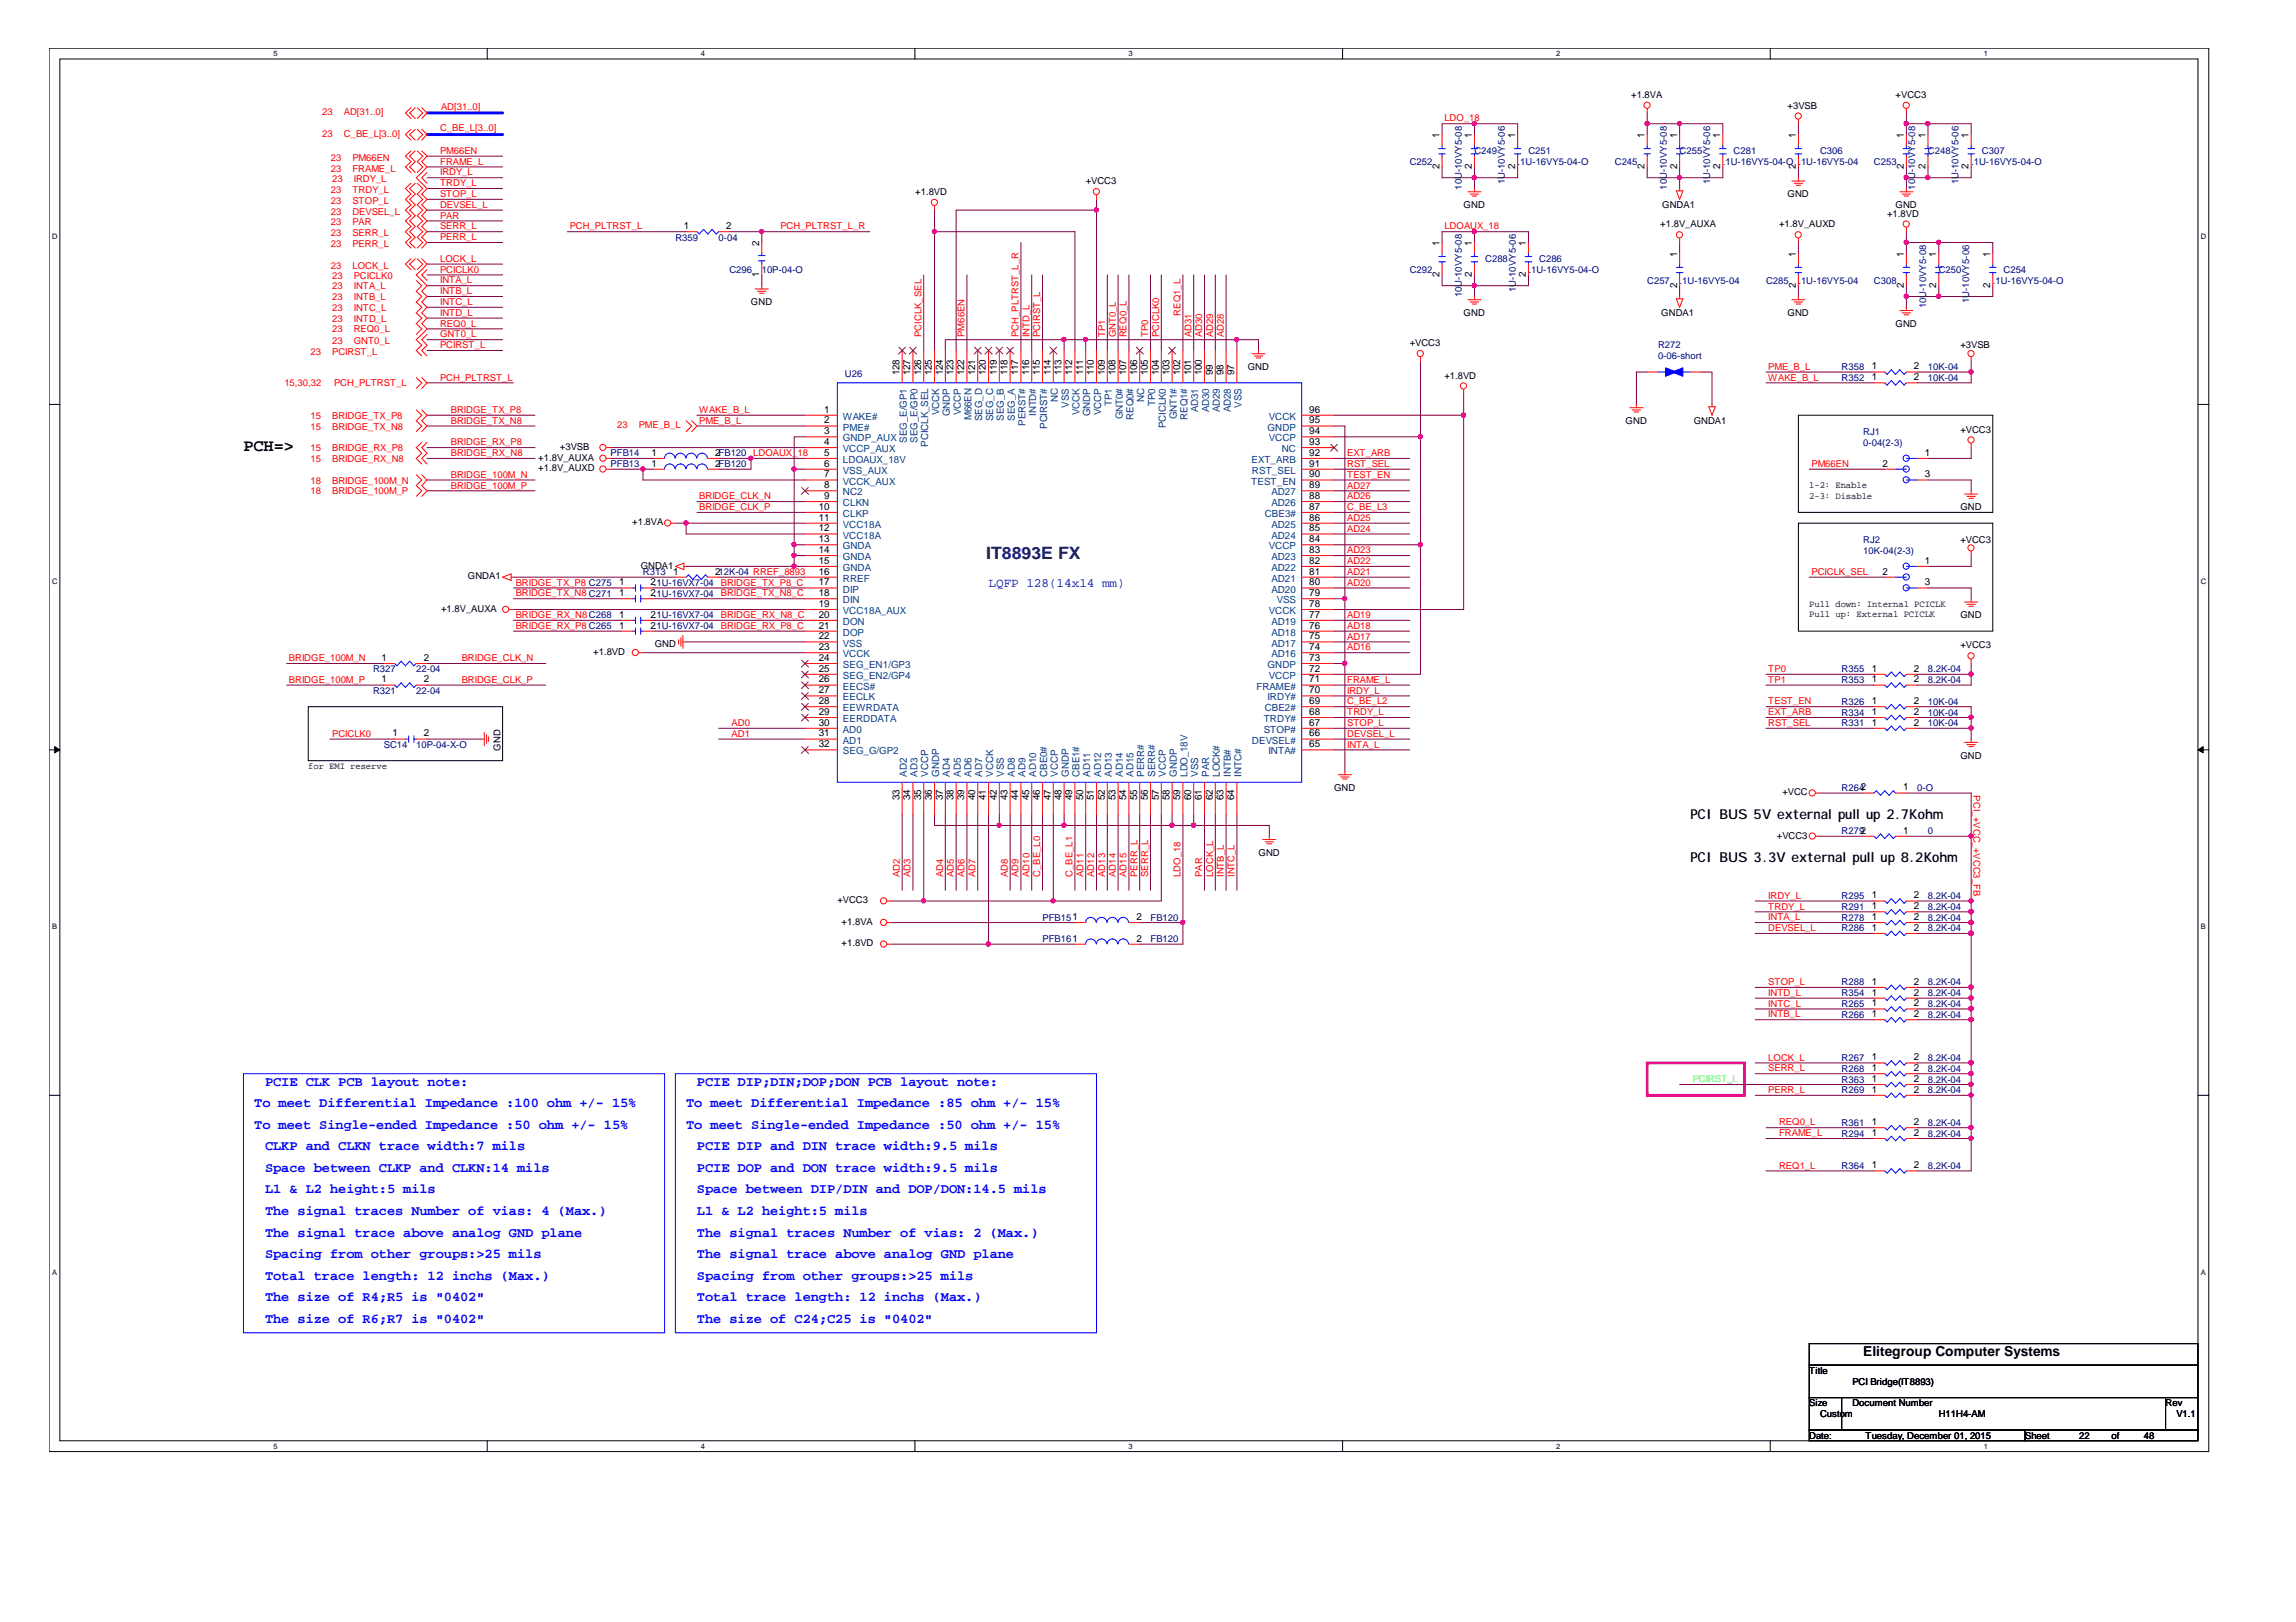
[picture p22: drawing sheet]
<svg xmlns="http://www.w3.org/2000/svg" width="297mm" height="210mm" viewBox="0 0 297 210" stroke-linecap="round" stroke-linejoin="round" font-family="sans-serif">
<defs><g id="words">
<text font-size="2.2" x="31.5" y="58.3">PCH=&gt;</text>
<text font-size="2.2" fill="#000080" x="127.6" y="72.3">IT8893E FX</text>
<g font-size="1.8">
<text x="218.7" y="106">PCI BUS 5V external pull up 2.7Kohm</text>
<text x="218.7" y="111.6">PCI BUS 3.3V external pull up 8.2Kohm</text>
<text x="241" y="175.5">Elitegroup Computer Systems</text>
</g>
<g font-size="1.8" fill="#00f">
<text x="32.9" y="143.3">To meet Differential Impedance :100 ohm +/- 15%</text>
<text x="34.3" y="140.5">PCIE CLK PCB layout note:</text>
<text x="88.8" y="143.3">To meet Differential Impedance :85 ohm +/- 15%</text>
<text x="90.2" y="140.5">PCIE DIP;DIN;DOP;DON PCB layout note:</text>
<text x="32.9" y="146.1">To meet Single-ended Impedance :50 ohm +/- 15%</text>
<text x="34.3" y="148.9">CLKP and CLKN trace width:7 mils</text>
<text x="88.8" y="146.1">To meet Single-ended Impedance :50 ohm +/- 15%</text>
<text x="90.2" y="148.9">PCIE DIP and DIN trace width:9.5 mils</text>
<text x="34.3" y="151.7">Space between CLKP and CLKN:14 mils</text>
<text x="34.3" y="154.4">L1 &amp; L2 height:5 mils</text>
<text x="90.2" y="154.4">Space between DIP/DIN and DOP/DON:14.5 mils</text>
<text x="90.2" y="151.7">PCIE DOP and DON trace width:9.5 mils</text>
<text x="34.3" y="157.2">The signal traces Number of vias: 4 (Max.)</text>
<text x="34.3" y="160">The signal trace above analog GND plane</text>
<text x="90.2" y="157.2">L1 &amp; L2 height:5 mils</text>
<text x="90.2" y="160">The signal traces Number of vias: 2 (Max.)</text>
<text x="34.3" y="162.8">Spacing from other groups:&gt;25 mils</text>
<text x="34.3" y="165.6">Total trace length: 12 inchs (Max.)</text>
<text x="90.2" y="165.6">Spacing from other groups:&gt;25 mils</text>
<text x="90.2" y="162.8">The signal trace above analog GND plane</text>
<text x="34.3" y="168.4">The size of R4;R5 is &quot;0402&quot;</text>
<text x="34.3" y="171.2">The size of R6;R7 is &quot;0402&quot;</text>
<text x="90.2" y="168.4">Total trace length: 12 inchs (Max.)</text>
<text x="90.2" y="171.2">The size of C24;C25 is &quot;0402&quot;</text>
</g>
<text font-size="1.7" fill="#0000a0" x="127.9" y="76">LQFP 128(14x14 mm)</text>
<g font-size="1.3">
<text x="186.2" y="17.8" transform="rotate(-90 186.2 17.8)">1</text>
<text x="190.4" y="17.8" transform="rotate(-90 190.4 17.8)">1</text>
<text x="196" y="17.8" transform="rotate(-90 196 17.8)">1</text>
<text x="212.8" y="17.8" transform="rotate(-90 212.8 17.8)">1</text>
<text x="217" y="17.8" transform="rotate(-90 217 17.8)">1</text>
<text x="222.5" y="17.8" transform="rotate(-90 222.5 17.8)">1</text>
<text x="232.3" y="17.8" transform="rotate(-90 232.3 17.8)">1</text>
<text x="246.3" y="17.8" transform="rotate(-90 246.3 17.8)">1</text>
<text x="249.1" y="17.8" transform="rotate(-90 249.1 17.8)">1</text>
<text x="254.7" y="17.8" transform="rotate(-90 254.7 17.8)">1</text>
<text x="186.2" y="21.9" transform="rotate(-90 186.2 21.9)">2</text>
<text x="190.4" y="21.9" transform="rotate(-90 190.4 21.9)">2</text>
<text x="196" y="21.9" transform="rotate(-90 196 21.9)">2</text>
<text x="212.8" y="21.9" transform="rotate(-90 212.8 21.9)">2</text>
<text x="217" y="21.9" transform="rotate(-90 217 21.9)">2</text>
<text x="222.5" y="21.9" transform="rotate(-90 222.5 21.9)">2</text>
<text x="232.3" y="21.9" transform="rotate(-90 232.3 21.9)">2</text>
<text x="246.3" y="21.9" transform="rotate(-90 246.3 21.9)">2</text>
<text x="249.1" y="21.9" transform="rotate(-90 249.1 21.9)">2</text>
<text x="254.7" y="21.9" transform="rotate(-90 254.7 21.9)">2</text>
<text x="88.5" y="29.6">1</text>
<text x="93.9" y="29.6">2</text>
<text x="98.2" y="35.8" transform="rotate(-90 98.2 35.8)">1</text>
<text x="98.2" y="31.8" transform="rotate(-90 98.2 31.8)">2</text>
<text x="186.2" y="35.8" transform="rotate(-90 186.2 35.8)">2</text>
<text x="186.2" y="31.8" transform="rotate(-90 186.2 31.8)">1</text>
<text x="190.4" y="35.8" transform="rotate(-90 190.4 35.8)">2</text>
<text x="190.4" y="31.8" transform="rotate(-90 190.4 31.8)">1</text>
<text x="197.4" y="35.8" transform="rotate(-90 197.4 35.8)">2</text>
<text x="197.4" y="31.8" transform="rotate(-90 197.4 31.8)">1</text>
<text x="217" y="33.2" transform="rotate(-90 217 33.2)">1</text>
<text x="232.3" y="33.2" transform="rotate(-90 232.3 33.2)">1</text>
<text x="246.3" y="33.2" transform="rotate(-90 246.3 33.2)">1</text>
<text x="250.5" y="33.2" transform="rotate(-90 250.5 33.2)">1</text>
<text x="257.5" y="33.2" transform="rotate(-90 257.5 33.2)">1</text>
<text x="217" y="37.2" transform="rotate(-90 217 37.2)">2</text>
<text x="232.3" y="37.2" transform="rotate(-90 232.3 37.2)">2</text>
<text x="246.3" y="37.2" transform="rotate(-90 246.3 37.2)">2</text>
<text x="250.5" y="37.2" transform="rotate(-90 250.5 37.2)">2</text>
<text x="257.5" y="37.2" transform="rotate(-90 257.5 37.2)">2</text>
<text x="242.1" y="47.8">1</text>
<text x="247.6" y="47.8">2</text>
<text x="106.6" y="53.4">1</text>
<text x="116.4" y="48.6" transform="rotate(-90 116.4 48.6)">128</text>
<text x="117.8" y="48.6" transform="rotate(-90 117.8 48.6)">127</text>
<text x="119.2" y="48.6" transform="rotate(-90 119.2 48.6)">126</text>
<text x="120.6" y="48.6" transform="rotate(-90 120.6 48.6)">125</text>
<text x="122" y="48.6" transform="rotate(-90 122 48.6)">124</text>
<text x="123.4" y="48.6" transform="rotate(-90 123.4 48.6)">123</text>
<text x="124.8" y="48.6" transform="rotate(-90 124.8 48.6)">122</text>
<text x="126.2" y="48.6" transform="rotate(-90 126.2 48.6)">121</text>
<text x="127.6" y="48.6" transform="rotate(-90 127.6 48.6)">120</text>
<text x="128.9" y="48.6" transform="rotate(-90 128.9 48.6)">119</text>
<text x="130.3" y="48.6" transform="rotate(-90 130.3 48.6)">118</text>
<text x="131.7" y="48.6" transform="rotate(-90 131.7 48.6)">117</text>
<text x="133.1" y="48.6" transform="rotate(-90 133.1 48.6)">116</text>
<text x="134.5" y="48.6" transform="rotate(-90 134.5 48.6)">115</text>
<text x="135.9" y="48.6" transform="rotate(-90 135.9 48.6)">114</text>
<text x="137.3" y="48.6" transform="rotate(-90 137.3 48.6)">113</text>
<text x="138.7" y="48.6" transform="rotate(-90 138.7 48.6)">112</text>
<text x="140.1" y="48.6" transform="rotate(-90 140.1 48.6)">111</text>
<text x="141.5" y="48.6" transform="rotate(-90 141.5 48.6)">110</text>
<text x="142.9" y="48.6" transform="rotate(-90 142.9 48.6)">109</text>
<text x="144.3" y="48.6" transform="rotate(-90 144.3 48.6)">108</text>
<text x="145.7" y="48.6" transform="rotate(-90 145.7 48.6)">107</text>
<text x="147.1" y="48.6" transform="rotate(-90 147.1 48.6)">106</text>
<text x="148.5" y="48.6" transform="rotate(-90 148.5 48.6)">105</text>
<text x="149.9" y="48.6" transform="rotate(-90 149.9 48.6)">104</text>
<text x="151.3" y="48.6" transform="rotate(-90 151.3 48.6)">103</text>
<text x="152.7" y="48.6" transform="rotate(-90 152.7 48.6)">102</text>
<text x="154.1" y="48.6" transform="rotate(-90 154.1 48.6)">101</text>
<text x="155.5" y="48.6" transform="rotate(-90 155.5 48.6)">100</text>
<text x="156.9" y="48.6" transform="rotate(-90 156.9 48.6)">99</text>
<text x="158.3" y="48.6" transform="rotate(-90 158.3 48.6)">98</text>
<text x="159.7" y="48.6" transform="rotate(-90 159.7 48.6)">97</text>
<text x="169.4" y="53.4">96</text>
<text x="242.1" y="49.2">1</text>
<text x="247.6" y="49.2">2</text>
<text x="84.3" y="59">1</text>
<text x="92.5" y="59">2FB120</text>
<text x="106.6" y="54.8">2</text>
<text x="106.6" y="56.2">3</text>
<text x="106.6" y="57.6">4</text>
<text x="106.6" y="59">5</text>
<text x="169.4" y="59">92</text>
<text x="169.4" y="57.6">93</text>
<text x="169.4" y="56.2">94</text>
<text x="169.4" y="54.8">95</text>
<text x="249" y="59">1</text>
<text x="84.3" y="60.4">1</text>
<text x="92.5" y="60.4">2FB120</text>
<text x="105.9" y="66">10</text>
<text x="106.6" y="60.4">6</text>
<text x="106.6" y="61.8">7</text>
<text x="106.6" y="63.2">8</text>
<text x="106.6" y="64.6">9</text>
<text x="169.4" y="66">87</text>
<text x="169.4" y="64.6">88</text>
<text x="169.4" y="63.2">89</text>
<text x="169.4" y="61.8">90</text>
<text x="169.4" y="60.4">91</text>
<text x="243.5" y="60.4">2</text>
<text x="249" y="61.8">3</text>
<text x="105.9" y="67.4">11</text>
<text x="105.9" y="68.8">12</text>
<text x="105.9" y="70.2">13</text>
<text x="105.9" y="71.6">14</text>
<text x="169.4" y="71.6">83</text>
<text x="169.4" y="70.2">84</text>
<text x="169.4" y="68.8">85</text>
<text x="169.4" y="67.4">86</text>
<text x="80.1" y="75.7">1</text>
<text x="80.1" y="77.1">1</text>
<text x="84.2" y="75.7">2.1U-16VX7-04</text>
<text x="84.2" y="77.1">2.1U-16VX7-04</text>
<text x="87.1" y="74.4">1</text>
<text x="92.5" y="74.4">212K-04 RREF_8893</text>
<text x="105.9" y="73">15</text>
<text x="105.9" y="74.4">16</text>
<text x="105.9" y="75.7">17</text>
<text x="105.9" y="77.1">18</text>
<text x="169.4" y="77.1">79</text>
<text x="169.4" y="75.7">80</text>
<text x="169.4" y="74.4">81</text>
<text x="169.4" y="73">82</text>
<text x="243.5" y="74.4">2</text>
<text x="249" y="73">1</text>
<text x="249" y="75.7">3</text>
<text x="80.1" y="79.9">1</text>
<text x="80.1" y="81.3">1</text>
<text x="84.2" y="79.9">2.1U-16VX7-04</text>
<text x="84.2" y="81.3">2.1U-16VX7-04</text>
<text x="105.9" y="78.5">19</text>
<text x="105.9" y="79.9">20</text>
<text x="105.9" y="81.3">21</text>
<text x="105.9" y="82.7">22</text>
<text x="169.4" y="82.7">75</text>
<text x="169.4" y="81.3">76</text>
<text x="169.4" y="79.9">77</text>
<text x="169.4" y="78.5">78</text>
<text x="49.4" y="88.3">1</text>
<text x="49.4" y="85.5">1</text>
<text x="54.8" y="88.3">2</text>
<text x="54.8" y="85.5">2</text>
<text x="105.9" y="84.1">23</text>
<text x="105.9" y="85.5">24</text>
<text x="105.9" y="86.9">25</text>
<text x="105.9" y="88.3">26</text>
<text x="105.9" y="89.7">27</text>
<text x="169.4" y="89.7">70</text>
<text x="169.4" y="88.3">71</text>
<text x="169.4" y="86.9">72</text>
<text x="169.4" y="85.5">73</text>
<text x="169.4" y="84.1">74</text>
<text x="242.1" y="88.3">1</text>
<text x="242.1" y="86.9">1</text>
<text x="247.6" y="88.3">2</text>
<text x="247.6" y="86.9">2</text>
<text x="50.8" y="95.3">1</text>
<text x="54.8" y="95.3">2</text>
<text x="105.9" y="91.1">28</text>
<text x="105.9" y="92.5">29</text>
<text x="105.9" y="93.9">30</text>
<text x="105.9" y="95.3">31</text>
<text x="169.4" y="95.3">66</text>
<text x="169.4" y="93.9">67</text>
<text x="169.4" y="92.5">68</text>
<text x="169.4" y="91.1">69</text>
<text x="242.1" y="91.1">1</text>
<text x="242.1" y="92.5">1</text>
<text x="242.1" y="93.9">1</text>
<text x="247.6" y="91.1">2</text>
<text x="247.6" y="92.5">2</text>
<text x="247.6" y="93.9">2</text>
<text x="105.9" y="96.7">32</text>
<text x="169.4" y="96.7">65</text>
<text x="116.4" y="103.6" transform="rotate(-90 116.4 103.6)">33</text>
<text x="117.8" y="103.6" transform="rotate(-90 117.8 103.6)">34</text>
<text x="119.2" y="103.6" transform="rotate(-90 119.2 103.6)">35</text>
<text x="120.6" y="103.6" transform="rotate(-90 120.6 103.6)">36</text>
<text x="122" y="103.6" transform="rotate(-90 122 103.6)">37</text>
<text x="123.4" y="103.6" transform="rotate(-90 123.4 103.6)">38</text>
<text x="124.8" y="103.6" transform="rotate(-90 124.8 103.6)">39</text>
<text x="126.2" y="103.6" transform="rotate(-90 126.2 103.6)">40</text>
<text x="127.6" y="103.6" transform="rotate(-90 127.6 103.6)">41</text>
<text x="128.9" y="103.6" transform="rotate(-90 128.9 103.6)">42</text>
<text x="130.3" y="103.6" transform="rotate(-90 130.3 103.6)">43</text>
<text x="131.7" y="103.6" transform="rotate(-90 131.7 103.6)">44</text>
<text x="133.1" y="103.6" transform="rotate(-90 133.1 103.6)">45</text>
<text x="134.5" y="103.6" transform="rotate(-90 134.5 103.6)">46</text>
<text x="135.9" y="103.6" transform="rotate(-90 135.9 103.6)">47</text>
<text x="137.3" y="103.6" transform="rotate(-90 137.3 103.6)">48</text>
<text x="138.7" y="103.6" transform="rotate(-90 138.7 103.6)">49</text>
<text x="140.1" y="103.6" transform="rotate(-90 140.1 103.6)">50</text>
<text x="141.5" y="103.6" transform="rotate(-90 141.5 103.6)">51</text>
<text x="142.9" y="103.6" transform="rotate(-90 142.9 103.6)">52</text>
<text x="144.3" y="103.6" transform="rotate(-90 144.3 103.6)">53</text>
<text x="145.7" y="103.6" transform="rotate(-90 145.7 103.6)">54</text>
<text x="147.1" y="103.6" transform="rotate(-90 147.1 103.6)">55</text>
<text x="148.5" y="103.6" transform="rotate(-90 148.5 103.6)">56</text>
<text x="149.9" y="103.6" transform="rotate(-90 149.9 103.6)">57</text>
<text x="151.3" y="103.6" transform="rotate(-90 151.3 103.6)">58</text>
<text x="152.7" y="103.6" transform="rotate(-90 152.7 103.6)">59</text>
<text x="154.1" y="103.6" transform="rotate(-90 154.1 103.6)">60</text>
<text x="155.5" y="103.6" transform="rotate(-90 155.5 103.6)">61</text>
<text x="156.9" y="103.6" transform="rotate(-90 156.9 103.6)">62</text>
<text x="158.3" y="103.6" transform="rotate(-90 158.3 103.6)">63</text>
<text x="159.7" y="103.6" transform="rotate(-90 159.7 103.6)">64</text>
<text x="246.2" y="102.3">1</text>
<text x="246.2" y="107.9">1</text>
<text x="147" y="119.1">2</text>
<text x="242.1" y="116.3">1</text>
<text x="242.1" y="117.7">1</text>
<text x="242.1" y="119.1">1</text>
<text x="247.6" y="116.3">2</text>
<text x="247.6" y="117.7">2</text>
<text x="247.6" y="119.1">2</text>
<text x="147" y="121.8">2</text>
<text x="242.1" y="120.5">1</text>
<text x="247.6" y="120.5">2</text>
<text x="242.1" y="127.4">1</text>
<text x="242.1" y="128.8">1</text>
<text x="242.1" y="130.2">1</text>
<text x="242.1" y="131.6">1</text>
<text x="247.6" y="127.4">2</text>
<text x="247.6" y="128.8">2</text>
<text x="247.6" y="130.2">2</text>
<text x="247.6" y="131.6">2</text>
<text x="242.1" y="137.2">1</text>
<text x="247.6" y="137.2">2</text>
<text x="242.1" y="138.6">1</text>
<text x="242.1" y="140">1</text>
<text x="242.1" y="141.4">1</text>
<text x="247.6" y="138.6">2</text>
<text x="247.6" y="140">2</text>
<text x="247.6" y="141.4">2</text>
<text x="242.1" y="147">1</text>
<text x="242.1" y="145.6">1</text>
<text x="247.6" y="147">2</text>
<text x="247.6" y="145.6">2</text>
<text x="242.1" y="151.2">1</text>
<text x="247.6" y="151.2">2</text>
</g>
<g font-size="1.3" fill="#004080">
<text x="121.5" y="53.7" transform="rotate(-90 121.5 53.7)">VCCK</text>
<text x="122.9" y="53.9" transform="rotate(-90 122.9 53.9)">GNDP</text>
<text x="124.3" y="53.7" transform="rotate(-90 124.3 53.7)">VCCP</text>
<text x="134.1" y="53.8" transform="rotate(-90 134.1 53.8)">INTD#</text>
<text x="136.9" y="52" transform="rotate(-90 136.9 52)">NC</text>
<text x="138.3" y="52.8" transform="rotate(-90 138.3 52.8)">VSS</text>
<text x="139.7" y="53.7" transform="rotate(-90 139.7 53.7)">VCCK</text>
<text x="141.1" y="53.9" transform="rotate(-90 141.1 53.9)">GNDP</text>
<text x="142.5" y="53.7" transform="rotate(-90 142.5 53.7)">VCCP</text>
<text x="143.8" y="52.5" transform="rotate(-90 143.8 52.5)">TP1</text>
<text x="148" y="52" transform="rotate(-90 148 52)">NC</text>
<text x="149.4" y="52.5" transform="rotate(-90 149.4 52.5)">TP0</text>
<text x="155" y="53.4" transform="rotate(-90 155 53.4)">AD31</text>
<text x="156.4" y="53.4" transform="rotate(-90 156.4 53.4)">AD30</text>
<text x="157.8" y="53.4" transform="rotate(-90 157.8 53.4)">AD29</text>
<text x="159.2" y="53.4" transform="rotate(-90 159.2 53.4)">AD28</text>
<text x="160.6" y="52.8" transform="rotate(-90 160.6 52.8)">VSS</text>
<text x="109.1" y="54.3">WAKE#</text>
<text x="109.1" y="55.7">PME#</text>
<text x="109.1" y="57.1">GNDP_AUX</text>
<text x="109.1" y="58.5">VCCP_AUX</text>
<text x="109.1" y="59.9">LDOAUX_18V</text>
<text x="117.3" y="57.3" transform="rotate(-90 117.3 57.3)">SEG_E/GP1</text>
<text x="118.7" y="57.3" transform="rotate(-90 118.7 57.3)">SEG_E/GP0</text>
<text x="120.1" y="57.8" transform="rotate(-90 120.1 57.8)">PCICLK_SEL</text>
<text x="125.7" y="54.4" transform="rotate(-90 125.7 54.4)">M66EN</text>
<text x="127.1" y="54.5" transform="rotate(-90 127.1 54.5)">SEG_D</text>
<text x="128.5" y="54.5" transform="rotate(-90 128.5 54.5)">SEG_C</text>
<text x="129.9" y="54.5" transform="rotate(-90 129.9 54.5)">SEG_B</text>
<text x="131.3" y="54.5" transform="rotate(-90 131.3 54.5)">SEG_A</text>
<text x="132.7" y="55.1" transform="rotate(-90 132.7 55.1)">PERST#</text>
<text x="135.5" y="55.5" transform="rotate(-90 135.5 55.5)">PCIRST#</text>
<text x="145.2" y="54.2" transform="rotate(-90 145.2 54.2)">GNT0#</text>
<text x="146.6" y="54.3" transform="rotate(-90 146.6 54.3)">REQ0#</text>
<text x="150.8" y="55.4" transform="rotate(-90 150.8 55.4)">PCICLK0</text>
<text x="152.2" y="54.2" transform="rotate(-90 152.2 54.2)">GNT1#</text>
<text x="153.6" y="54.3" transform="rotate(-90 153.6 54.3)">REQ1#</text>
<text x="161.9" y="59.9">EXT_ARB</text>
<text x="164" y="55.7">GNDP</text>
<text x="164.2" y="57.1">VCCP</text>
<text x="164.2" y="54.3">VCCK</text>
<text x="165.8" y="58.5">NC</text>
<text x="109.1" y="61.3">VSS_AUX</text>
<text x="109.1" y="62.7">VCCK_AUX</text>
<text x="109.1" y="64.1">NC2</text>
<text x="109.1" y="65.5">CLKN</text>
<text x="161.9" y="62.7">TEST_EN</text>
<text x="162" y="61.3">RST_SEL</text>
<text x="164.5" y="65.5">AD26</text>
<text x="164.5" y="64.1">AD27</text>
<text x="109.1" y="66.9">CLKP</text>
<text x="109.1" y="68.3">VCC18A</text>
<text x="109.1" y="69.7">VCC18A</text>
<text x="109.1" y="71.1">GNDA</text>
<text x="163.6" y="66.9">CBE3#</text>
<text x="164.2" y="71.1">VCCP</text>
<text x="164.5" y="69.7">AD24</text>
<text x="164.5" y="68.3">AD25</text>
<text x="109.1" y="72.5">GNDA</text>
<text x="109.1" y="73.9">GNDA</text>
<text x="109.1" y="75.3">RREF</text>
<text x="109.1" y="76.7">DIP</text>
<text x="164.5" y="76.7">AD20</text>
<text x="164.5" y="75.3">AD21</text>
<text x="164.5" y="73.9">AD22</text>
<text x="164.5" y="72.5">AD23</text>
<text x="109.1" y="78.1">DIN</text>
<text x="109.1" y="79.5">VCC18A_AUX</text>
<text x="109.1" y="80.9">DON</text>
<text x="109.1" y="82.3">DOP</text>
<text x="109.1" y="83.7">VSS</text>
<text x="164.2" y="79.5">VCCK</text>
<text x="164.5" y="83.7">AD17</text>
<text x="164.5" y="82.3">AD18</text>
<text x="164.5" y="80.9">AD19</text>
<text x="165.2" y="78.1">VSS</text>
<text x="109.1" y="85.1">VCCK</text>
<text x="109.1" y="86.5">SEG_EN1/GP3</text>
<text x="109.1" y="87.9">SEG_EN2/GP4</text>
<text x="109.1" y="89.3">EECS#</text>
<text x="162.6" y="89.3">FRAME#</text>
<text x="164" y="86.5">GNDP</text>
<text x="164.2" y="87.9">VCCP</text>
<text x="164.5" y="85.1">AD16</text>
<text x="109.1" y="90.6">EECLK</text>
<text x="109.1" y="92">EEWRDATA</text>
<text x="109.1" y="93.4">EERDDATA</text>
<text x="109.1" y="94.8">AD0</text>
<text x="163.5" y="94.8">STOP#</text>
<text x="163.5" y="93.4">TRDY#</text>
<text x="163.6" y="92">CBE2#</text>
<text x="164" y="90.6">IRDY#</text>
<text x="109.1" y="96.2">AD1</text>
<text x="109.1" y="97.6">SEG_G/GP2</text>
<text x="117.3" y="100.5" transform="rotate(-90 117.3 100.5)">AD2</text>
<text x="118.7" y="100.5" transform="rotate(-90 118.7 100.5)">AD3</text>
<text x="120.1" y="100.5" transform="rotate(-90 120.1 100.5)">VCCP</text>
<text x="121.5" y="100.5" transform="rotate(-90 121.5 100.5)">GNDP</text>
<text x="122.9" y="100.5" transform="rotate(-90 122.9 100.5)">AD4</text>
<text x="124.3" y="100.5" transform="rotate(-90 124.3 100.5)">AD5</text>
<text x="125.7" y="100.5" transform="rotate(-90 125.7 100.5)">AD6</text>
<text x="127.1" y="100.5" transform="rotate(-90 127.1 100.5)">AD7</text>
<text x="128.5" y="100.5" transform="rotate(-90 128.5 100.5)">VCCK</text>
<text x="129.9" y="100.5" transform="rotate(-90 129.9 100.5)">VSS</text>
<text x="131.3" y="100.5" transform="rotate(-90 131.3 100.5)">AD8</text>
<text x="132.7" y="100.5" transform="rotate(-90 132.7 100.5)">AD9</text>
<text x="134.1" y="100.5" transform="rotate(-90 134.1 100.5)">AD10</text>
<text x="135.5" y="100.5" transform="rotate(-90 135.5 100.5)">CBE0#</text>
<text x="136.9" y="100.5" transform="rotate(-90 136.9 100.5)">VCCP</text>
<text x="138.3" y="100.5" transform="rotate(-90 138.3 100.5)">GNDP</text>
<text x="139.7" y="100.5" transform="rotate(-90 139.7 100.5)">CBE1#</text>
<text x="141.1" y="100.5" transform="rotate(-90 141.1 100.5)">AD11</text>
<text x="142.5" y="100.5" transform="rotate(-90 142.5 100.5)">AD12</text>
<text x="143.8" y="100.5" transform="rotate(-90 143.8 100.5)">AD13</text>
<text x="145.2" y="100.5" transform="rotate(-90 145.2 100.5)">AD14</text>
<text x="146.6" y="100.5" transform="rotate(-90 146.6 100.5)">AD15</text>
<text x="148" y="100.5" transform="rotate(-90 148 100.5)">PERR#</text>
<text x="149.4" y="100.5" transform="rotate(-90 149.4 100.5)">SERR#</text>
<text x="150.8" y="100.5" transform="rotate(-90 150.8 100.5)">VCCP</text>
<text x="152.2" y="100.5" transform="rotate(-90 152.2 100.5)">GNDP</text>
<text x="153.6" y="100.5" transform="rotate(-90 153.6 100.5)">LDO_18V</text>
<text x="155" y="100.5" transform="rotate(-90 155 100.5)">VSS</text>
<text x="156.4" y="100.5" transform="rotate(-90 156.4 100.5)">PAR</text>
<text x="157.8" y="100.5" transform="rotate(-90 157.8 100.5)">LOCK#</text>
<text x="159.2" y="100.5" transform="rotate(-90 159.2 100.5)">INTB#</text>
<text x="160.6" y="100.5" transform="rotate(-90 160.6 100.5)">INTC#</text>
<text x="162" y="96.2">DEVSEL#</text>
<text x="164.1" y="97.6">INTA#</text>
</g>
<g font-size="1.2" fill="#f00">
<text x="41.7" y="14.9">23</text>
<text x="41.7" y="17.7">23</text>
<text x="44.5" y="14.9">AD[31..0]</text>
<text x="44.5" y="17.7">C_BE_L[3..0]</text>
<text x="56.9" y="17">C_BE_L[3..0]</text>
<text x="57.1" y="14.2">AD[31..0]</text>
<text x="186.9" y="15.7">LDO_18</text>
<text x="42.8" y="20.8">23</text>
<text x="42.8" y="22.2">23</text>
<text x="43" y="23.6">23</text>
<text x="45.6" y="20.8">PM66EN</text>
<text x="45.6" y="22.2">FRAME_L</text>
<text x="45.8" y="23.6">IRDY_L</text>
<text x="56.9" y="19.9">PM66EN</text>
<text x="56.9" y="21.3">FRAME_L</text>
<text x="56.9" y="22.7">IRDY_L</text>
<text x="42.8" y="27.8">23</text>
<text x="42.8" y="26.4">23</text>
<text x="42.8" y="29.2">23</text>
<text x="42.8" y="25">23</text>
<text x="45.6" y="27.8">DEVSEL_L</text>
<text x="45.6" y="26.4">STOP_L</text>
<text x="45.6" y="29.2">PAR</text>
<text x="45.6" y="25">TRDY_L</text>
<text x="56.9" y="24.1">TRDY_L</text>
<text x="56.9" y="25.5">STOP_L</text>
<text x="56.9" y="26.9">DEVSEL_L</text>
<text x="56.9" y="28.3">PAR</text>
<text x="56.9" y="29.7">SERR_L</text>
<text x="73.7" y="29.7">PCH_PLTRST_L</text>
<text x="101" y="29.7">PCH_PLTRST_L_R</text>
<text x="186.9" y="29.7">LDOAUX_18</text>
<text x="42.8" y="32">23</text>
<text x="42.8" y="30.6">23</text>
<text x="42.8" y="34.8">23</text>
<text x="45.6" y="32">PERR_L</text>
<text x="45.6" y="30.6">SERR_L</text>
<text x="45.6" y="34.8">LOCK_L</text>
<text x="56.9" y="31.1">PERR_L</text>
<text x="56.9" y="33.9">LOCK_L</text>
<text x="56.9" y="35.3">PCICLK0</text>
<text x="43" y="36.2">23</text>
<text x="43" y="37.4">23</text>
<text x="43" y="38.8">23</text>
<text x="43" y="40.2">23</text>
<text x="43" y="41.6">23</text>
<text x="45.8" y="36.2">PCICLK0</text>
<text x="45.8" y="37.4">INTA_L</text>
<text x="45.8" y="38.8">INTB_L</text>
<text x="45.8" y="40.2">INTC_L</text>
<text x="45.8" y="41.6">INTD_L</text>
<text x="56.9" y="39.5">INTC_L</text>
<text x="56.9" y="36.7">INTA_L</text>
<text x="56.9" y="38.1">INTB_L</text>
<text x="56.9" y="40.9">INTD_L</text>
<text x="152.7" y="40.9" transform="rotate(-90 152.7 40.9)">REQ1_L</text>
<text x="40.2" y="45.9">23</text>
<text x="43" y="45.9">PCIRST_L</text>
<text x="43" y="44.5">23</text>
<text x="43" y="43">23</text>
<text x="45.8" y="44.5">GNT0_L</text>
<text x="45.8" y="43">REQ0_L</text>
<text x="56.9" y="45.1">PCIRST_L</text>
<text x="56.9" y="42.3">REQ0_L</text>
<text x="56.9" y="43.7">GNT0_L</text>
<text x="119.2" y="43.7" transform="rotate(-90 119.2 43.7)">PCICLK_SEL</text>
<text x="124.8" y="43.7" transform="rotate(-90 124.8 43.7)">PM66EN</text>
<text x="131.8" y="43.7" transform="rotate(-90 131.8 43.7)">PCH_PLTRST_L_R</text>
<text x="133.2" y="43.7" transform="rotate(-90 133.2 43.7)">INTD_L</text>
<text x="134.6" y="43.7" transform="rotate(-90 134.6 43.7)">PCIRST_L</text>
<text x="143" y="43.7" transform="rotate(-90 143 43.7)">TP1</text>
<text x="144.4" y="43.7" transform="rotate(-90 144.4 43.7)">GNT0_L</text>
<text x="145.8" y="43.7" transform="rotate(-90 145.8 43.7)">REQ0_L</text>
<text x="148.5" y="43.7" transform="rotate(-90 148.5 43.7)">TP0</text>
<text x="149.9" y="43.7" transform="rotate(-90 149.9 43.7)">PCICLK0</text>
<text x="154.1" y="43.7" transform="rotate(-90 154.1 43.7)">AD31</text>
<text x="155.5" y="43.7" transform="rotate(-90 155.5 43.7)">AD30</text>
<text x="156.9" y="43.7" transform="rotate(-90 156.9 43.7)">AD29</text>
<text x="158.3" y="43.7" transform="rotate(-90 158.3 43.7)">AD28</text>
<text x="228.8" y="47.9">PME_B_L</text>
<text x="36.8" y="50">15,30,32</text>
<text x="43.2" y="50">PCH_PLTRST_L</text>
<text x="56.9" y="49.2">PCH_PLTRST_L</text>
<text x="58.3" y="53.4">BRIDGE_TX_P8</text>
<text x="90.5" y="53.4">WAKE_B_L</text>
<text x="228.8" y="49.2">WAKE_B_L</text>
<text x="40.2" y="59.8">15</text>
<text x="40.2" y="58.4">15</text>
<text x="40.2" y="55.6">15</text>
<text x="40.2" y="54.2">15</text>
<text x="43" y="59.8">BRIDGE_RX_N8</text>
<text x="43" y="58.4">BRIDGE_RX_P8</text>
<text x="43" y="55.6">BRIDGE_TX_N8</text>
<text x="43" y="54.2">BRIDGE_TX_P8</text>
<text x="58.3" y="54.8">BRIDGE_TX_N8</text>
<text x="58.3" y="57.6">BRIDGE_RX_P8</text>
<text x="58.3" y="59">BRIDGE_RX_N8</text>
<text x="79.8" y="55.4">23</text>
<text x="82.6" y="55.4">PME_B_L</text>
<text x="90.5" y="54.8">PME_B_L</text>
<text x="97.5" y="59">LDOAUX_18</text>
<text x="174.3" y="59">EXT_ARB</text>
<text x="40.2" y="62.6">18</text>
<text x="40.2" y="64">18</text>
<text x="43" y="62.6">BRIDGE_100M_N</text>
<text x="43" y="64">BRIDGE_100M_P</text>
<text x="58.3" y="63.2">BRIDGE_100M_P</text>
<text x="58.3" y="61.8">BRIDGE_100M_N</text>
<text x="90.5" y="64.6">BRIDGE_CLK_N</text>
<text x="174.3" y="60.4">RST_SEL</text>
<text x="174.3" y="63.2">AD27</text>
<text x="174.3" y="64.6">AD26</text>
<text x="174.3" y="61.8">TEST_EN</text>
<text x="234.4" y="60.4">PM66EN</text>
<text x="90.5" y="66">BRIDGE_CLK_P</text>
<text x="174.3" y="71.6">AD23</text>
<text x="174.3" y="67.4">AD25</text>
<text x="174.3" y="68.8">AD24</text>
<text x="174.3" y="66">C_BE_L3</text>
<text x="66.7" y="75.8">BRIDGE_TX_P8 C275</text>
<text x="66.7" y="77.2">BRIDGE_TX_N8 C271</text>
<text x="93.3" y="75.8">BRIDGE_TX_P8_C</text>
<text x="93.3" y="77.2">BRIDGE_TX_N8_C</text>
<text x="174.3" y="74.4">AD21</text>
<text x="174.3" y="75.8">AD20</text>
<text x="174.3" y="73">AD22</text>
<text x="234.4" y="74.4">PCICLK_SEL</text>
<text x="66.7" y="80">BRIDGE_RX_N8C268</text>
<text x="66.7" y="81.4">BRIDGE_RX_P8 C265</text>
<text x="93.3" y="81.4">BRIDGE_RX_P8_C</text>
<text x="93.3" y="80">BRIDGE_RX_N8_C</text>
<text x="174.3" y="82.8">AD17</text>
<text x="174.3" y="81.4">AD18</text>
<text x="174.3" y="80">AD19</text>
<text x="37.4" y="85.6">BRIDGE_100M_N</text>
<text x="37.4" y="88.4">BRIDGE_100M_P</text>
<text x="59.7" y="85.6">BRIDGE_CLK_N</text>
<text x="59.7" y="88.4">BRIDGE_CLK_P</text>
<text x="174.3" y="88.4">FRAME_L</text>
<text x="174.3" y="89.8">IRDY_L</text>
<text x="174.3" y="84.2">AD16</text>
<text x="228.8" y="87">TP0</text>
<text x="228.8" y="88.4">TP1</text>
<text x="43" y="95.3">PCICLK0</text>
<text x="94.7" y="94">AD0</text>
<text x="94.7" y="95.3">AD1</text>
<text x="174.3" y="91.2">C_BE_L2</text>
<text x="174.3" y="94">STOP_L</text>
<text x="174.3" y="95.3">DEVSEL_L</text>
<text x="174.3" y="92.6">TRDY_L</text>
<text x="228.8" y="94">RST_SEL</text>
<text x="228.8" y="91.2">TEST_EN</text>
<text x="228.8" y="92.6">EXT_ARB</text>
<text x="174.3" y="96.7">INTA_L</text>
<text x="255.3" y="102.9" transform="rotate(90 255.3 102.9)">PCI_+VCC_+VCC3_FB</text>
<text x="116.4" y="113.5" transform="rotate(-90 116.4 113.5)">AD2</text>
<text x="117.8" y="113.5" transform="rotate(-90 117.8 113.5)">AD3</text>
<text x="122" y="113.5" transform="rotate(-90 122 113.5)">AD4</text>
<text x="123.4" y="113.5" transform="rotate(-90 123.4 113.5)">AD5</text>
<text x="124.8" y="113.5" transform="rotate(-90 124.8 113.5)">AD6</text>
<text x="126.2" y="113.5" transform="rotate(-90 126.2 113.5)">AD7</text>
<text x="130.4" y="113.5" transform="rotate(-90 130.4 113.5)">AD8</text>
<text x="131.8" y="113.5" transform="rotate(-90 131.8 113.5)">AD9</text>
<text x="133.2" y="113.5" transform="rotate(-90 133.2 113.5)">AD10</text>
<text x="134.6" y="113.5" transform="rotate(-90 134.6 113.5)">C_BE_L0</text>
<text x="138.8" y="113.5" transform="rotate(-90 138.8 113.5)">C_BE_L1</text>
<text x="140.2" y="113.5" transform="rotate(-90 140.2 113.5)">AD11</text>
<text x="141.6" y="113.5" transform="rotate(-90 141.6 113.5)">AD12</text>
<text x="143" y="113.5" transform="rotate(-90 143 113.5)">AD13</text>
<text x="144.4" y="113.5" transform="rotate(-90 144.4 113.5)">AD14</text>
<text x="145.8" y="113.5" transform="rotate(-90 145.8 113.5)">AD15</text>
<text x="147.2" y="113.5" transform="rotate(-90 147.2 113.5)">PERR_L</text>
<text x="148.5" y="113.5" transform="rotate(-90 148.5 113.5)">SERR_L</text>
<text x="152.7" y="113.5" transform="rotate(-90 152.7 113.5)">LDO_18</text>
<text x="155.5" y="113.5" transform="rotate(-90 155.5 113.5)">PAR</text>
<text x="156.9" y="113.5" transform="rotate(-90 156.9 113.5)">LOCK_L</text>
<text x="158.3" y="113.5" transform="rotate(-90 158.3 113.5)">INTB_L</text>
<text x="159.7" y="113.5" transform="rotate(-90 159.7 113.5)">INTC_L</text>
<text x="228.8" y="116.3">IRDY_L</text>
<text x="228.8" y="119.1">INTA_L</text>
<text x="228.8" y="117.7">TRDY_L</text>
<text x="228.8" y="120.5">DEVSEL_L</text>
<text x="228.8" y="127.5">STOP_L</text>
<text x="228.8" y="128.9">INTD_L</text>
<text x="228.8" y="130.3">INTC_L</text>
<text x="228.8" y="131.7">INTB_L</text>
<text x="228.8" y="137.3">LOCK_L</text>
<text x="228.8" y="138.7">SERR_L</text>
<text x="228.8" y="141.4">PERR_L</text>
<text x="230.2" y="147">FRAME_L</text>
<text x="230.2" y="145.6">REQ0_L</text>
<text x="230.2" y="151.2">REQ1_L</text>
</g>
<g font-size="1.2">
<text x="211" y="12.7">+1.8VA</text>
<text x="231.3" y="14.1">+3VSB</text>
<text x="245.2" y="12.7">+VCC3</text>
<text x="140.5" y="23.8">+VCC3</text>
<text x="118.4" y="25.2">+1.8VD</text>
<text x="189.4" y="26.9">GND</text>
<text x="214.8" y="29.4">+1.8V_AUXA</text>
<text x="215.1" y="26.9">GNDA1</text>
<text x="230.2" y="29.4">+1.8V_AUXD</text>
<text x="231.3" y="25.5">GND</text>
<text x="244.1" y="28">+1.8VD</text>
<text x="245.2" y="26.9">GND</text>
<text x="97.2" y="39.5">GND</text>
<text x="189.4" y="40.9">GND</text>
<text x="214.9" y="40.9">GNDA1</text>
<text x="231.3" y="40.9">GND</text>
<text x="161.4" y="47.9">GND</text>
<text x="182.4" y="44.8">+VCC3</text>
<text x="245.2" y="42.3">GND</text>
<text x="253.6" y="45.1">+3VSB</text>
<text x="186.9" y="49">+1.8VD</text>
<text x="69.6" y="59.6">+1.8V_AUXA</text>
<text x="72.4" y="58.2">+3VSB</text>
<text x="210.3" y="54.9">GND</text>
<text x="219.1" y="54.9">GNDA1</text>
<text x="253.6" y="56">+VCC3</text>
<text x="69.6" y="61">+1.8V_AUXD</text>
<text x="234.1" y="63.1">1-2: Enable</text>
<text x="234.1" y="64.5">2-3: Disable</text>
<text x="81.8" y="68">+1.8VA</text>
<text x="253.6" y="66.1">GND</text>
<text x="253.6" y="70.2">+VCC3</text>
<text x="60.5" y="75">GNDA1</text>
<text x="82.9" y="73.6">GNDA1</text>
<text x="57.1" y="79.2">+1.8V_AUXA</text>
<text x="84.7" y="83.7">GND</text>
<text x="234.1" y="78.5">Pull down: Internal PCICLK</text>
<text x="234.1" y="79.9">Pull up: External PCICLK</text>
<text x="253.6" y="83.9">+VCC3</text>
<text x="253.6" y="80">GND</text>
<text x="76.8" y="84.8">+1.8VD</text>
<text x="39.9" y="99.5">for EMI reserve</text>
<text x="64.8" y="97.2" transform="rotate(-90 64.8 97.2)">GND</text>
<text x="253.6" y="98.2">GND</text>
<text x="172.6" y="102.4">GND</text>
<text x="230.6" y="102.9">+VCC</text>
<text x="162.8" y="110.8">GND</text>
<text x="229.9" y="108.5">+VCC3</text>
<text x="108.3" y="116.9">+VCC3</text>
<text x="108.9" y="119.7">+1.8VA</text>
<text x="108.9" y="122.5">+1.8VD</text>
<text x="234.1" y="177.8">Title</text>
<text x="239.6" y="179.2">PCI Bridge(IT8893)</text>
<text x="234.1" y="182">Size</text>
<text x="235.5" y="183.4">Custom</text>
<text x="239.6" y="182">Document Number</text>
<text x="250.8" y="183.4">H11H4-AM</text>
<text x="280.2" y="182">Rev</text>
<text x="281.6" y="183.4">V1.1</text>
<text x="234.1" y="186.2">Date:</text>
<text x="241.3" y="186.2">Tuesday, December 01, 2015</text>
<text x="262" y="186.2">Sheet</text>
<text x="269" y="186.2">22</text>
<text x="273.2" y="186.2">of</text>
<text x="277.4" y="186.2">48</text>
</g>
<g font-size="1.2" fill="#000080">
<text x="182.4" y="21.4">C252</text>
<text x="190.8" y="20">C249</text>
<text x="194.7" y="23.8" transform="rotate(-90 194.7 23.8)">1U-10VY5-06</text>
<text x="196.3" y="21.4">.1U-16VY5-04-O</text>
<text x="197.7" y="20">C251</text>
<text x="208.9" y="21.4">C245</text>
<text x="217.3" y="20">C255</text>
<text x="221.2" y="23.8" transform="rotate(-90 221.2 23.8)">1U-10VY5-06</text>
<text x="222.9" y="21.4">.1U-16VY5-04-O .1U-16VY5-04</text>
<text x="224.3" y="20">C281</text>
<text x="235.5" y="20">C306</text>
<text x="242.4" y="21.4">C253</text>
<text x="249.4" y="20">C248</text>
<text x="253.4" y="23.8" transform="rotate(-90 253.4 23.8)">1U-10VY5-06</text>
<text x="255" y="21.4">.1U-16VY5-04-O</text>
<text x="256.4" y="20">C307</text>
<text x="189.1" y="24.5" transform="rotate(-90 189.1 24.5)">10U-10VY5-08</text>
<text x="215.6" y="24.5" transform="rotate(-90 215.6 24.5)">10U-10VY5-08</text>
<text x="247.8" y="24.5" transform="rotate(-90 247.8 24.5)">10U-10VY5-08</text>
<text x="87.4" y="31.1">R359</text>
<text x="93" y="31.1">0-04</text>
<text x="94.4" y="35.3">C296</text>
<text x="98.6" y="35.3">10P-04-O</text>
<text x="182.4" y="35.3">C292</text>
<text x="192.2" y="33.9">C288</text>
<text x="197.7" y="35.3">.1U-16VY5-04-O</text>
<text x="199.1" y="33.9">C286</text>
<text x="250.8" y="35.3">C250</text>
<text x="259.2" y="35.3">C254</text>
<text x="189.1" y="38.5" transform="rotate(-90 189.1 38.5)">10U-10VY5-08</text>
<text x="196.1" y="37.8" transform="rotate(-90 196.1 37.8)">1U-10VY5-06</text>
<text x="213.1" y="36.7">C257</text>
<text x="217.3" y="36.7">.1U-16VY5-04</text>
<text x="228.5" y="36.7">C285</text>
<text x="232.7" y="36.7">.1U-16VY5-04</text>
<text x="242.4" y="36.7">C308</text>
<text x="249.2" y="39.9" transform="rotate(-90 249.2 39.9)">10U-10VY5-08</text>
<text x="254.8" y="39.2" transform="rotate(-90 254.8 39.2)">1U-10VY5-06</text>
<text x="257.8" y="36.7">.1U-16VY5-04-O</text>
<text x="214.5" y="45.1">R272</text>
<text x="214.5" y="46.5">0-06-short</text>
<text x="238.3" y="47.9">R358</text>
<text x="249.4" y="47.9">10K-04</text>
<text x="109.3" y="48.7">U26</text>
<text x="238.3" y="49.3">R352</text>
<text x="249.4" y="49.3">10K-04</text>
<text x="79" y="59.1">PFB14</text>
<text x="241" y="56.3">RJ1</text>
<text x="241" y="57.7">0-04(2-3)</text>
<text x="79" y="60.5">PFB13</text>
<text x="241" y="70.2">RJ2</text>
<text x="241" y="71.6">10K-04(2-3)</text>
<text x="83.2" y="74.4">R313</text>
<text x="48.3" y="89.8">R321</text>
<text x="48.3" y="87">R327</text>
<text x="53.8" y="89.8">22-04</text>
<text x="53.8" y="87">22-04</text>
<text x="238.3" y="88.4">R353</text>
<text x="238.3" y="87">R355</text>
<text x="249.4" y="88.4">8.2K-04</text>
<text x="249.4" y="87">8.2K-04</text>
<text x="238.3" y="91.2">R326</text>
<text x="238.3" y="92.6">R334</text>
<text x="238.3" y="94">R331</text>
<text x="249.4" y="91.2">10K-04</text>
<text x="249.4" y="92.6">10K-04</text>
<text x="249.4" y="94">10K-04</text>
<text x="49.7" y="96.8">SC14</text>
<text x="53.8" y="96.8">10P-04-X-O</text>
<text x="238.3" y="102.4">R2642</text>
<text x="238.3" y="108">R2792</text>
<text x="248" y="102.4">0-O</text>
<text x="249.4" y="108">0</text>
<text x="134.9" y="119.1">PFB151</text>
<text x="148.8" y="119.1">FB120</text>
<text x="238.3" y="116.3">R295</text>
<text x="238.3" y="117.7">R291</text>
<text x="238.3" y="119.1">R278</text>
<text x="249.4" y="116.3">8.2K-04</text>
<text x="249.4" y="117.7">8.2K-04</text>
<text x="249.4" y="119.1">8.2K-04</text>
<text x="134.9" y="121.9">PFB161</text>
<text x="148.8" y="121.9">FB120</text>
<text x="238.3" y="120.5">R286</text>
<text x="249.4" y="120.5">8.2K-04</text>
<text x="238.3" y="127.5">R288</text>
<text x="238.3" y="128.9">R354</text>
<text x="238.3" y="130.3">R265</text>
<text x="238.3" y="131.7">R266</text>
<text x="249.4" y="127.5">8.2K-04</text>
<text x="249.4" y="128.9">8.2K-04</text>
<text x="249.4" y="130.3">8.2K-04</text>
<text x="249.4" y="131.7">8.2K-04</text>
<text x="238.3" y="137.3">R267</text>
<text x="249.4" y="137.3">8.2K-04</text>
<text x="238.3" y="138.7">R268</text>
<text x="238.3" y="140.1">R363</text>
<text x="238.3" y="141.5">R269</text>
<text x="249.4" y="138.7">8.2K-04</text>
<text x="249.4" y="140.1">8.2K-04</text>
<text x="249.4" y="141.5">8.2K-04</text>
<text x="238.3" y="147.1">R294</text>
<text x="238.3" y="145.7">R361</text>
<text x="249.4" y="147.1">8.2K-04</text>
<text x="249.4" y="145.7">8.2K-04</text>
<text x="238.3" y="151.3">R364</text>
<text x="249.4" y="151.3">8.2K-04</text>
</g>
<text font-size="1.2" fill="#0f0" x="219" y="140.1">PCIRST_L</text>
<g font-size="1">
<text x="35.4" y="7.3">5</text>
<text x="90.7" y="7.3">4</text>
<text x="146" y="7.3">3</text>
<text x="201.3" y="7.3">2</text>
<text x="256.7" y="7.3">1</text>
<text x="6.7" y="30.9">D</text>
<text x="284.7" y="30.9">D</text>
<text x="6.7" y="75.6">C</text>
<text x="284.7" y="75.6">C</text>
<text x="6.7" y="120.3">B</text>
<text x="284.7" y="120.3">B</text>
<text x="6.7" y="165">A</text>
<text x="284.7" y="165">A</text>
<text x="35.4" y="187.5">5</text>
<text x="90.7" y="187.5">4</text>
<text x="146" y="187.5">3</text>
<text x="201.3" y="187.5">2</text>
<text x="256.7" y="187.5">1</text>
</g>
</g></defs>
<path d="M6.3 6.2h279.5v181.6h-279.5zM7.7 7.6h276.7v178.9h-276.7z" fill="none" stroke="#000" stroke-width=".13"/>
<g fill="#fff">
<path d="M35.4 6.4h.5v1.1h-.5z"/>
<path d="M35.4 186.6h.5v1.1h-.5z"/>
</g>
<path d="M63 6.2v1.4M63 186.5v1.3" fill="none" stroke="#000" stroke-width=".13"/>
<g fill="#fff">
<path d="M90.7 6.4h.5v1.1h-.5z"/>
<path d="M90.7 186.6h.5v1.1h-.5z"/>
</g>
<path d="M118.4 6.2v1.4M118.4 186.5v1.3" fill="none" stroke="#000" stroke-width=".13"/>
<g fill="#fff">
<path d="M146 6.4h.6v1.1h-.6z"/>
<path d="M146 186.6h.6v1.1h-.6z"/>
</g>
<path d="M173.7 6.2v1.4M173.7 186.5v1.3" fill="none" stroke="#000" stroke-width=".13"/>
<g fill="#fff">
<path d="M201.3 6.4h.6v1.1h-.6z"/>
<path d="M201.3 186.6h.6v1.1h-.6z"/>
</g>
<path d="M229 6.2v1.4M229 186.5v1.3" fill="none" stroke="#000" stroke-width=".13"/>
<g fill="#fff">
<path d="M256.7 6.4h.5v1.1h-.5z"/>
<path d="M256.7 186.6h.5v1.1h-.5z"/>
<path d="M6.7 30h.8v1.1h-.8z"/>
<path d="M284.7 30h.8v1.1h-.8z"/>
<path d="M6.7 74.7h.8v1.1h-.8z"/>
<path d="M284.7 74.7h.8v1.1h-.8z"/>
</g>
<path d="M6.3 52.3h1.4M284.4 52.3h1.4" fill="none" stroke="#000" stroke-width=".13"/>
<g fill="#fff">
<path d="M6.7 119.4h.7v1.1h-.7z"/>
<path d="M284.7 119.4h.7v1.1h-.7z"/>
</g>
<path d="M6.3 97h1.4M284.4 97h1.4" fill="none" stroke="#000" stroke-width=".13"/>
<g fill="#000" stroke="#000" stroke-width=".13">
<path d="M7.1 96.6l.6 .4-.6 .4z" fill-rule="evenodd"/>
<path d="M284.4 97l.6-.4v.8z" fill-rule="evenodd"/>
</g>
<g fill="#fff">
<path d="M6.7 164.1h.7v1.1h-.7z"/>
<path d="M284.7 164.1h.7v1.1h-.7z"/>
</g>
<path d="M232.7 53.7h25.1v12.6h-25.1zM232.7 67.7h25.1v14h-25.1zM39.9 91.5h25.1v6.9h-25.1zM6.3 141.7h1.4M284.4 141.7h1.4M234.1 173.9h50.3v2.8h-50.3zM234.1 176.7h50.3v4.2h-50.3zM234.1 180.9h4.2v4.2h-4.2zM234.1 185.1h27.9v1.4h-27.9zM238.3 180.9h41.9v4.2h-41.9zM262 185.1h22.4v1.4h-22.4zM280.2 180.9h4.2v4.2h-4.2z" fill="none" stroke="#000" stroke-width=".13"/>
<path d="M213.1 137.6h12.6v4.1h-12.6z" fill="none" stroke="#f0f" stroke-width=".38"/>
<g fill="none" stroke="#00f" stroke-width=".13">
<path d="M186.1 19.9h.9M186.1 19.2h.9M186.6 18.8v.4M186.6 19.9v.3M190.3 19.9h.9M190.3 19.2h.9M190.8 18.8v.4M190.8 19.9v.3M195.9 19.9h.9M195.9 19.2h.9M196.3 18.8v.4M196.3 19.9v.3"/>
<path d="M212.7 19.9h.8M212.7 19.2h.8M213.1 18.8v.4M213.1 19.9v.3M216.9 19.9h.8M216.9 19.2h.8M217.3 18.8v.4M217.3 19.9v.3M222.5 19.9h.8M222.5 19.2h.8M222.9 18.8v.4M222.9 19.9v.3"/>
<path d="M232.2 19.9h.9M232.2 19.2h.9M232.7 18.8v.4M232.7 19.9v.3M246.2 19.9h.9M246.2 19.2h.9M246.6 18.8v.4M246.6 19.9v.3M249 19.9h.9M249 19.2h.9M249.4 18.8v.4M249.4 19.9v.3"/>
<path d="M254.6 19.9h.8M254.6 19.2h.8M255 18.8v.4M255 19.9v.3M90.2 30l.3 .3 .5-.6 .6 .6 .5-.6 .6 .6 .3-.3M98.1 33.1h.9M98.1 33.8h.9M98.6 32.8v.3M98.6 33.8v.4M186.1 33.9h.9M186.1 33.2h.9M186.6 32.8v.4"/>
<path d="M186.6 33.9v.3M190.3 33.9h.9M190.3 33.2h.9M190.8 32.8v.4M190.8 33.9v.3M197.3 33.9h.9M197.3 33.2h.9M197.7 32.8v.4M197.7 33.9v.3M216.9 35.3h.8M216.9 34.6h.8M217.3 34.2v.4"/>
<path d="M217.3 35.3v.3M232.2 35.3h.9M232.2 34.6h.9M232.7 34.2v.4M232.7 35.3v.3M246.2 35.3h.9M246.2 34.6h.9M246.6 34.2v.4M246.6 35.3v.3M250.4 35.3h.8M250.4 34.6h.8M250.8 34.2v.4"/>
<path d="M250.8 35.3v.3M257.4 35.3h.8M257.4 34.6h.8M257.8 34.2v.4M257.8 35.3v.3M86 59.3a.68 .68 0 0 1 .7-.7 .68 .68 0 0 1 .6 .7M87.4 59.3a.68 .68 0 0 1 .7-.7 .68 .68 0 0 1 .6 .7M88.8 59.3a.68 .68 0 0 1 .7-.7 .68 .68 0 0 1 .6 .7M90.2 59.3a.68 .68 0 0 1 .6-.7 .68 .68 0 0 1 .7 .7M108.3 49.5h60.1v51.7h-60.1zM214.5 48.1h1M217.7 48.1h1"/>
<path d="M243.8 48.1l.3 .3 .6-.5 .5 .5 .6-.5 .5 .5 .3-.3M243.8 49.5l.3 .3 .6-.6 .5 .6 .6-.6 .5 .6 .3-.3M246.6 59.3h1.4M81.8 76.1h.4M81.8 77.5h.4M82.2 75.7v.8M82.2 77.1v.8M82.2 79.9v.8M82.9 75.7v.8M82.9 77.1v.8M82.9 79.9v.8M82.9 76.1h.3"/>
<path d="M82.9 77.5h.3M86 60.7a.68 .68 0 0 1 .7-.7 .68 .68 0 0 1 .6 .7M87.4 60.7a.68 .68 0 0 1 .7-.7 .68 .68 0 0 1 .6 .7M88.8 60.7a.68 .68 0 0 1 .7-.7 .68 .68 0 0 1 .6 .7M88.8 74.7l.3-.3 .5 .6 .6-.6 .5 .6 .6-.6 .3 .3M90.2 60.7a.68 .68 0 0 1 .6-.7 .68 .68 0 0 1 .7 .7M245.2 60.7h1.4M245.2 74.7h1.4M246.6 62.1h1.4M246.6 73.3h1.4M246.6 76.1h1.4M51.1 88.7l.3 .3 .5-.6 .6 .6 .5-.6 .6 .6 .2-.3"/>
<path d="M51.1 85.9l.3 .3 .5-.6 .6 .6 .5-.6 .6 .6 .2-.3M52.5 95.6h.4M52.9 95.2v.9M53.6 95.6h.2M53.6 95.2v.9M81.8 80.3h.4M81.8 81.7h.4M82.2 81.3v.8M82.9 80.3h.3M82.9 81.3v.8M82.9 81.7h.3M243.8 91.5l.3 .3 .6-.6 .5 .6 .6-.6 .5 .6 .3-.3"/>
<path d="M243.8 92.9l.3 .2 .6-.5 .5 .5 .6-.5 .5 .5 .3-.2M243.8 88.7l.3 .3 .6-.6 .5 .6 .6-.6 .5 .6 .3-.3M243.8 87.3l.3 .3 .6-.6 .5 .6 .6-.6 .5 .6 .3-.3M243.8 94.2l.3 .3 .6-.5 .5 .5 .6-.5 .5 .5 .3-.3M140.5 119.4a.68 .68 0 0 1 .6-.7 .68 .68 0 0 1 .7 .7M141.9 119.4a.68 .68 0 0 1 .6-.7 .68 .68 0 0 1 .7 .7M143.3 119.4a.68 .68 0 0 1 .6-.7 .68 .68 0 0 1 .7 .7M144.7 119.4a.68 .68 0 0 1 .6-.7 .68 .68 0 0 1 .7 .7M242.4 102.6l.3-.3 .6 .6 .5-.6 .6 .6 .5-.6 .3 .3M242.4 108.2l.3 .3 .6-.6 .5 .6 .6-.6 .5 .6 .3-.3M243.8 116.6l.3 .3 .6-.6 .5 .6 .6-.6 .5 .6 .3-.3M243.8 118l.3 .3 .6-.6 .5 .6 .6-.6 .5 .6 .3-.3"/>
<path d="M243.8 119.4l.3 .3 .6-.6 .5 .6 .6-.6 .5 .6 .3-.3M31.5 139h54.5v33.5h-54.5zM87.4 139h54.5v33.5h-54.5zM140.5 122.1a.68 .68 0 0 1 .6-.6 .68 .68 0 0 1 .7 .6M141.9 122.1a.68 .68 0 0 1 .6-.6 .68 .68 0 0 1 .7 .6M143.3 122.1a.68 .68 0 0 1 .6-.6 .68 .68 0 0 1 .7 .6M144.7 122.1a.68 .68 0 0 1 .6-.6 .68 .68 0 0 1 .7 .6M243.8 127.8l.3 .3 .6-.6 .5 .6 .6-.6 .5 .6 .3-.3M243.8 129.2l.3 .3 .6-.6 .5 .6 .6-.6 .5 .6 .3-.3M243.8 130.6l.3 .3 .6-.6 .5 .6 .6-.6 .5 .6 .3-.3M243.8 132l.3 .3 .6-.6 .5 .6 .6-.6 .5 .6 .3-.3M243.8 137.6l.3 .3 .6-.6 .5 .6 .6-.6 .5 .6 .3-.3"/>
<path d="M243.8 139l.3 .2 .6-.5 .5 .5 .6-.5 .5 .5 .3-.2M243.8 120.8l.3 .3 .6-.6 .5 .6 .6-.6 .5 .6 .3-.3M243.8 151.5l.3 .3 .6-.6 .5 .6 .6-.6 .5 .6 .3-.3M243.8 147.3l.3 .3 .6-.6 .5 .6 .6-.6 .5 .6 .3-.3M243.8 140.3l.3 .3 .6-.5 .5 .5 .6-.5 .5 .5 .3-.3M243.8 141.7l.3 .3 .6-.6 .5 .6 .6-.6 .5 .6 .3-.3M243.8 145.9l.3 .3 .6-.6 .5 .6 .6-.6 .5 .6 .3-.3"/>
<circle cx="246.6" cy="59.3" r=".4"/>
<circle cx="246.6" cy="74.7" r=".4"/>
<circle cx="246.6" cy="76.1" r=".4"/>
<circle cx="246.6" cy="62.1" r=".4"/>
<circle cx="246.6" cy="60.7" r=".4"/>
<circle cx="246.6" cy="73.3" r=".4"/>
</g>
<g fill="none" stroke="#800040" stroke-width=".13">
<path d="M186.6 17.4v-1.4h9.7v1.4M190.8 16v1.4M213.1 16h9.8v1.4M213.1 14.6v2.8M217.3 16v1.4M232.7 16v1.4M246.6 16h8.4v1.4M246.6 14.6v2.8M249.4 16v1.4M55.2 23h9.8M55.2 37h9.8M55.2 30h9.8"/>
<path d="M55.2 38.4h9.8M55.2 31.4h9.8M55.2 27.2h9.8M55.2 20.2h9.8M55.2 21.6h9.8M55.2 24.4h9.8M55.2 25.8h9.8M55.2 28.6h9.8M55.2 39.8h9.8M55.2 34.2h9.8M55.2 35.6h9.8M73.4 30h15.4"/>
<path d="M94.4 30h18.1M98.6 30v1.4M98.6 35.6v1.4M119.5 35.6v9.8M120.9 30h18.2v15.4M120.9 27.2v18.2M125.1 35.6v9.8M132.1 31.4v14M133.5 35.6v9.8M134.9 35.6v9.8M141.9 27.2h-18.2v18.2M141.9 25.8v19.6"/>
<path d="M143.3 35.6v9.8M144.7 35.6v9.8M146 35.6v9.8M148.8 35.6v9.8M150.2 35.6v9.8M153 35.6v9.8M154.4 35.6v9.8M155.8 35.6v9.8M157.2 35.6v9.8M158.6 35.6v9.8M186.6 21.6v1.4h9.7v-1.4M186.6 35.6v1.4h11.1v-1.4"/>
<path d="M186.6 31.4v-1.4h11.1v1.4M190.8 21.6v2.8M190.8 30v1.4M190.8 35.6v2.8M213.1 21.6v1.4h9.8v-1.4M217.3 21.6v2.8M217.3 31.4v1.4M217.3 37v1.4M232.7 21.6v1.4M232.7 31.4v1.4M232.7 37v1.4M246.6 21.6v2.8"/>
<path d="M246.6 30v2.8M246.6 37v2.8M246.6 31.4h11.2v1.4M249.4 21.6v1.4M250.8 31.4v1.4M250.8 37v1.4M255 21.6v1.4h-8.4M257.8 37v1.4h-11.2M55.2 59.3h14M55.2 45.4h9.8M55.2 44h9.8M55.2 55.1h14"/>
<path d="M55.2 53.7h14M55.2 57.9h14M55.2 41.2h9.8M55.2 42.6h9.8M55.2 49.5h11.2M79 59.3h5.6M79 57.9h25.1M90.2 55.1h13.9M90.2 53.7h13.9M93 59.3h11.1M97.2 59.3v1.4h-4.2M104.1 56.5h-1.4v16.8"/>
<path d="M122.3 45.4v-1.4h40.5v1.4M137.7 44v1.4M140.5 44v1.4M160 44v1.4M172.6 59.3h9.8M172.6 55.1h1.4v44.7M172.6 53.7h16.8M172.6 56.5h11.2M183.8 46.8v40.5h-11.2M189.4 50.9v28h-16.8M213.1 48.1h-1.4v4.2M220.1 48.1h1.4v4.2"/>
<path d="M228.5 48.1h13.9M228.5 49.5h13.9M248 48.1h7M255 46.8v2.7h-7M255 57.9v1.4h-5.6M55.2 62.1h14M55.2 63.5h14M66.4 76.1h14M66.4 77.5h14M66.4 74.7h21M66.4 78.9h37.7M79 60.7h5.6"/>
<path d="M83.2 60.7v1.4h20.9M84.6 76.1h19.5M84.6 77.5h19.5M87.4 67.7h16.7M88.8 73.3h15.3M88.8 67.7v1.4h15.3M90.2 64.9h13.9M90.2 66.3h13.9M93 74.7h11.1M102.7 60.7h1.4M102.7 70.5h1.4M102.7 71.9h1.4"/>
<path d="M172.6 76.1h9.8M172.6 77.5h1.4M172.6 60.7h9.8M172.6 62.1h9.8M172.6 63.5h9.8M172.6 64.9h9.8M172.6 66.3h9.8M172.6 74.7h9.8M172.6 73.3h9.8M172.6 67.7h9.8M172.6 69.1h9.8M172.6 70.5h11.2"/>
<path d="M172.6 71.9h9.8M234.1 60.7h9.7M234.1 74.7h9.7M249.4 76.1h5.6v1.4M249.4 62.1h5.6v1.4M255 71.9v1.4h-5.6M37.1 88.7h12.6M37.1 85.9h12.6M42.7 95.6h8.4M55.2 95.6h7M55.2 88.7h15.4M55.2 85.9h15.4"/>
<path d="M66.4 80.3h14M66.4 81.7h14M83.2 84.5h20.9M84.6 80.3h19.5M84.6 81.7h19.5M88.8 83.1h15.3M93 95.6h11.1M93 94.2h11.1M172.6 95.6h9.8M172.6 80.3h9.8M172.6 81.7h9.8M172.6 94.2h9.8"/>
<path d="M172.6 88.7h9.8M172.6 91.5h9.8M172.6 92.9h9.8M172.6 85.9h1.4M172.6 83.1h9.8M172.6 97h9.8M172.6 90.1h9.8M172.6 84.5h9.8M228.5 94.2h13.9M228.5 87.3h13.9M228.5 88.7h13.9M228.5 91.5h13.9"/>
<path d="M228.5 92.9h13.9M248 91.5h7v4.1M248 94.2h7M248 87.3h7M248 92.9h7M255 85.9v2.8h-7M115.3 119.4h23.8M116.7 105.4v9.8M118.1 105.4v9.8M119.5 105.4v11.2M120.9 105.4v1.4h43.3v1.4M122.3 105.4v9.8"/>
<path d="M123.7 105.4v9.8M125.1 105.4v9.8M126.5 105.4v9.8M127.9 105.4v16.8M129.3 105.4v1.4M130.7 105.4v9.8M132.1 105.4v9.8M133.5 105.4v9.8M134.9 105.4v9.8M136.3 105.4v11.2M137.7 105.4v1.4M139.1 105.4v9.8"/>
<path d="M140.5 105.4v9.8M141.9 105.4v9.8M143.3 105.4v9.8M144.7 105.4v9.8M146 105.4v9.8M147.4 119.4h5.6M147.4 105.4v9.8M148.8 105.4v9.8M150.2 105.4v11.2h-34.9M151.6 105.4v1.4M153 105.4v16.8h-5.6M154.4 105.4v1.4"/>
<path d="M155.8 105.4v9.8M157.2 105.4v9.8M158.6 105.4v9.8M160 105.4v9.8M227.1 119.4h15.3M227.1 116.6h15.3M227.1 118h15.3M235.5 108.2h5.5M235.5 102.6h5.5M246.6 102.6h8.4v48.9h-7M246.6 108.2h8.4M248 119.4h7"/>
<path d="M248 116.6h7M248 118h7M115.3 122.2h23.8M227.1 137.6h15.3M227.1 139h15.3M227.1 120.8h15.3M227.1 127.8h15.3M227.1 129.2h15.3M227.1 130.6h15.3M227.1 132h15.3M248 137.6h7M248 139h7"/>
<path d="M248 120.8h7M248 127.8h7M248 129.2h7M248 130.6h7M248 132h7M217.3 140.3h25.1M227.1 141.7h15.3M228.5 145.9h13.9M228.5 147.3h13.9M228.5 151.5h13.9M248 145.9h7M248 147.3h7"/>
<path d="M248 141.7h7M248 140.3h7"/>
</g>
<g fill="#f0f" stroke="#f0f" stroke-width=".13">
<circle cx="154.4" cy="106.8" r=".29"/>
<circle cx="153" cy="119.4" r=".29"/>
<circle cx="255" cy="147.3" r=".29"/>
<circle cx="255" cy="145.9" r=".29"/>
<circle cx="255" cy="137.5" r=".29"/>
<circle cx="255" cy="131.9" r=".29"/>
<circle cx="190.7" cy="23" r=".29"/>
<circle cx="190.7" cy="16" r=".29"/>
<circle cx="190.7" cy="36.9" r=".29"/>
<circle cx="190.7" cy="30" r=".29"/>
<circle cx="127.9" cy="122.2" r=".29"/>
<circle cx="217.3" cy="23" r=".29"/>
<circle cx="217.3" cy="16" r=".29"/>
<circle cx="213.1" cy="16" r=".29"/>
<circle cx="83.2" cy="60.7" r=".29"/>
<circle cx="246.6" cy="31.4" r=".29"/>
<circle cx="250.8" cy="38.3" r=".29"/>
<circle cx="250.8" cy="31.4" r=".29"/>
<circle cx="246.6" cy="38.3" r=".29"/>
<circle cx="255" cy="140.3" r=".29"/>
<circle cx="255" cy="138.9" r=".29"/>
<circle cx="255" cy="92.8" r=".29"/>
<circle cx="98.5" cy="30" r=".29"/>
<circle cx="255" cy="108.2" r=".29"/>
<circle cx="255" cy="87.2" r=".29"/>
<circle cx="160" cy="43.9" r=".29"/>
<circle cx="140.4" cy="43.9" r=".29"/>
<circle cx="189.3" cy="53.7" r=".29"/>
<circle cx="183.7" cy="70.5" r=".29"/>
<circle cx="183.7" cy="56.5" r=".29"/>
<circle cx="255" cy="48.1" r=".29"/>
<circle cx="255" cy="94.2" r=".29"/>
<circle cx="136.2" cy="116.6" r=".29"/>
<circle cx="97.1" cy="59.3" r=".29"/>
<circle cx="249.4" cy="23" r=".29"/>
<circle cx="246.6" cy="23" r=".29"/>
<circle cx="255" cy="120.8" r=".29"/>
<circle cx="255" cy="119.4" r=".29"/>
<circle cx="174" cy="77.5" r=".29"/>
<circle cx="151.6" cy="106.8" r=".29"/>
<circle cx="137.6" cy="106.8" r=".29"/>
<circle cx="120.9" cy="30" r=".29"/>
<circle cx="249.4" cy="16" r=".29"/>
<circle cx="246.6" cy="16" r=".29"/>
<circle cx="255" cy="118" r=".29"/>
<circle cx="255" cy="116.6" r=".29"/>
<circle cx="255" cy="141.7" r=".29"/>
<circle cx="255" cy="127.7" r=".29"/>
<circle cx="255" cy="129.1" r=".29"/>
<circle cx="255" cy="130.5" r=".29"/>
<circle cx="102.7" cy="60.7" r=".29"/>
<circle cx="88.7" cy="67.7" r=".29"/>
<circle cx="102.7" cy="70.5" r=".29"/>
<circle cx="102.7" cy="71.9" r=".29"/>
<circle cx="102.7" cy="73.3" r=".29"/>
<circle cx="174" cy="85.8" r=".29"/>
<circle cx="141.8" cy="27.2" r=".29"/>
<circle cx="137.6" cy="43.9" r=".29"/>
<circle cx="119.5" cy="116.6" r=".29"/>
<circle cx="129.3" cy="106.8" r=".29"/>
</g>
<path d="M55.2 17.4h9.8M55.2 14.6h9.8" fill="none" stroke="#00f" stroke-width=".38"/>
<g fill="none" stroke="#f00" stroke-width=".13">
<path d="M53.2 16.7l-.7 .7 .7 .7M53.2 19.5l-.7 .7 .7 .7-.7 .7 .7 .7M53.2 13.9l-.7 .7 .7 .7M53.7 19.5l-.7 .7 .7 .7-.7 .7 .7 .7M53.7 13.9l-.7 .7 .7 .7M53.7 16.7l-.7 .7 .7 .7M54 19.5l.7 .7-.7 .7 .7 .7-.7 .7M54 13.9l.7 .7-.7 .7M54 16.7l.7 .7-.7 .7M54.6 19.5l.6 .7-.6 .7 .6 .7-1.4 1.4 1.4 1.4-.6 .7 .6 .7-.6 .7 .6 .7-.6 .7 .6 .7-.6 .7 .6 .7-.6 .7 .6 .7-.6 .7M54.6 13.9l.6 .7-.6 .7M54.6 16.7l.6 .7-.6 .7"/>
<path d="M186.6 17.4v1.4M190.8 17.4v1.4M196.3 17.4v1.4M213.1 14.1v.5M213.1 17.4v1.4M217.3 17.4v1.4M222.9 17.4v1.4M232.7 15.5v.5M232.7 17.4v1.4M246.6 14.1v.5M246.6 17.4v1.4M249.4 17.4v1.4"/>
<path d="M255 17.4v1.4M53.2 33.5l-.7 .7 .7 .7M53.2 23.7l-.7 .7 .7 .7-.7 .7 .7 .7-.7 .7 .7 .7-.7 .7 .7 .7-.7 .7 .7 .7-.7 .7 .7 .7M53.7 23.7l-.7 .7 .7 .7-.7 .7 .7 .7-.7 .7 .7 .7-.7 .7 .7 .7-.7 .7 .7 .7-.7 .7 .7 .7M53.7 33.5l-.7 .7 .7 .7M53.8 36.3l.8 .7-.8 .7 .8 .7-.8 .7 .8 .7-.8 .7 .8 .7-.8 .7 .8 .7-.8 .7M54 23.7l.7 .7-.7 .7 .7 .7-.7 .7 .7 .7-.7 .7 .7 .7-.7 .7 .7 .7-.7 .7 .7 .7-.7 .7M54 33.5l.7 .7-.7 .7M54.6 33.5l.6 .7-1.4 1.4 1.4 1.4-.6 .7 .6 .7-.6 .7 .6 .7-.6 .7 .6 .7-.6 .7 .6 .7-1.4 1.4 .8 .7-.8 .7 .8 .7M55.2 34.9l-.6 .7 .6 .7M55.2 22.3l-.6 .7 .6 .7M88.8 30h1.4"/>
<path d="M93 30h1.4M97.7 37.4h1.7M98 37.7h1.1M98.3 37.9h.5M98.6 31.4v1.4M98.6 34.2v1.4M98.6 37v.4M120.9 26.6v.6M141.9 25.2v.6M186.6 20.2v1.4M186.6 31.4v1.4M186.6 34.2v1.4"/>
<path d="M189.9 24.8h1.7M189.9 38.8h1.7M190.2 25.1h1.1M190.2 39.1h1.1M190.5 25.4h.6M190.5 39.3h.6M190.8 20.2v1.4M190.8 24.4v.4M190.8 31.4v1.4M190.8 34.2v1.4M190.8 38.4v.4M196.3 20.2v1.4"/>
<path d="M197.7 31.4v1.4M197.7 34.2v1.4M213.1 20.2v1.4M216.9 24.7h.8l-.4 1.1zM216.9 38.7h.8l-.4 1.1zM217.3 20.2v1.4M217.3 24.4v.3M217.3 30.8v.6M217.3 32.8v1.4M217.3 35.6v1.4M217.3 38.4v.3M222.9 20.2v1.4"/>
<path d="M231.8 38.8h1.7M231.8 23.4h1.7M232.1 39.1h1.1M232.1 23.7h1.1M232.4 39.3h.6M232.4 24h.6M232.7 20.2v1.4M232.7 23v.4M232.7 30.8v.6M232.7 32.8v1.4M232.7 35.6v1.4M232.7 38.4v.4"/>
<path d="M245.8 24.8h1.7M246.1 25.1h1.1M246.3 25.4h.6M246.6 20.2v1.4M246.6 24.4v.4M246.6 29.4v.6M246.6 32.8v1.4M246.6 35.6v1.4M246.6 39.8v.4M249.4 20.2v1.4M250.8 32.8v1.4M250.8 35.6v1.4"/>
<path d="M255 20.2v1.4M257.8 32.8v1.4M257.8 35.6v1.4M53.8 48.9l.8 .6-.8 .8M53.8 53.1l.8 .6-.8 .8 .8 .6-.8 .8M54.6 48.9l.6 .6-.6 .8M54.6 57.2l-.8 .7 .8 .7-.8 .7 .8 .7M54.6 53.1l.6 .6-.6 .8 .6 .6-.6 .8M55.2 43.3l-.6 .7 .6 .7-.6 .7 .6 .7M55.2 57.2l-.6 .7 .6 .7-.6 .7 .6 .7M78.4 59.3h.6M78.4 57.9h.6"/>
<path d="M84.6 59.3h1.4M88.8 54.5l.7 .6-.7 .8M89.5 54.5l.7 .6-.7 .8M91.6 59.3h1.4M104.1 59.3h4.2M104.1 57.9h4.2M104.1 53.7h4.2M104.1 55.1h4.2M104.1 56.5h4.2M116.7 45.4v4.1M118.1 45.4v4.1M119.5 45.4v4.1"/>
<path d="M120.9 45.4v4.1M122.3 45.4v4.1M123.7 45.4v4.1M125.1 45.4v4.1M126.5 45.4v4.1M127.9 45.4v4.1M129.3 45.4v4.1M130.7 45.4v4.1M132.1 45.4v4.1M133.5 45.4v4.1M134.9 45.4v4.1M136.3 45.4v4.1"/>
<path d="M137.7 45.4v4.1M139.1 45.4v4.1M140.5 45.4v4.1M141.9 45.4v4.1M143.3 45.4v4.1M144.7 45.4v4.1M146 45.4v4.1M147.4 45.4v4.1M148.8 45.4v4.1M150.2 45.4v4.1M151.6 45.4v4.1M153 45.4v4.1"/>
<path d="M154.4 45.4v4.1M155.8 45.4v4.1M157.2 45.4v4.1M158.6 45.4v4.1M160 45.4v4.1M162 45.8h1.7M162.3 46.1h1.1M162.5 46.3h.6M162.8 45.4v.4M168.4 59.3h4.2M168.4 57.9h4.2M168.4 53.7h4.2"/>
<path d="M168.4 55.1h4.2M168.4 56.5h4.2M183.8 46.2v.6M189.4 50.4v.5M210.9 52.8h1.7M211.2 53.1h1.1M211.4 53.3h.6M211.7 52.3v.5M213.1 48.1h1.4M218.7 48.1h1.4M221.1 52.6h.8l-.4 1.1zM221.5 52.3v.3"/>
<path d="M242.4 48.1h1.4M242.4 49.5h1.4M245.8 40.2h1.7M246.1 40.5h1.1M246.3 40.7h.6M246.6 48.1h1.4M246.6 49.5h1.4M248 59.3h1.4M255 46.2v.6M255 57.4v.5M53.8 61.4l.8 .7-.8 .7 .8 .7-.8 .7M54.6 61.4l.6 .7-.6 .7 .6 .7-.6 .7"/>
<path d="M65 74.7l1.1-.4v.8zM65.9 78.9h.5M66.1 74.7h.3M78.4 60.7h.6M80.4 76.1h1.4M80.4 77.5h1.4M83.2 76.1h1.4M83.2 77.5h1.4M84.6 60.7h1.4M86.8 67.7h.6M87.4 74.7h1.4M87.4 73.3l1.1-.4v.8z"/>
<path d="M88.5 73.3h.3M91.6 60.7h1.4M91.6 74.7h1.4M104.1 60.7h4.2M104.1 74.7h4.2M104.1 73.3h4.2M104.1 67.7h4.2M104.1 78.9h4.2M104.1 62.1h4.2M104.1 63.5h4.2M104.1 64.9h4.2M104.1 66.3h4.2"/>
<path d="M104.1 69.1h4.2M104.1 70.5h4.2M104.1 71.9h4.2M104.1 76.1h4.2M104.1 77.5h4.2M168.4 60.7h4.2M168.4 74.7h4.2M168.4 73.3h4.2M168.4 67.7h4.2M168.4 78.9h4.2M168.4 62.1h4.2M168.4 63.5h4.2"/>
<path d="M168.4 64.9h4.2M168.4 66.3h4.2M168.4 69.1h4.2M168.4 70.5h4.2M168.4 71.9h4.2M168.4 76.1h4.2M168.4 77.5h4.2M243.8 60.7h1.4M243.8 74.7h1.4M248 73.3h1.4M248 62.1h1.4M248 76.1h1.4"/>
<path d="M254.2 77.9h1.7M254.2 63.9h1.7M254.5 78.2h1.1M254.5 64.2h1.1M254.7 78.5h.6M254.7 64.5h.6M255 63.5v.4M255 71.3v.6M255 77.5v.4M49.7 85.9h1.4M49.7 88.7h1.4M51.1 95.6h1.4"/>
<path d="M53.8 95.6h1.4M53.8 85.9h1.4M53.8 88.7h1.4M62.2 95.6h.5M62.7 94.8v1.7M62.9 95.1v1.1M63.2 95.3v.6M80.4 80.3h1.4M80.4 81.7h1.4M82.6 84.5h.6M83.2 80.3h1.4M83.2 81.7h1.4"/>
<path d="M87.8 82.8v.6M88.1 82.5v1.1M88.3 83.1h.5M88.3 82.2v1.7M104.1 95.6h4.2M104.1 84.5h4.2M104.1 83.1h4.2M104.1 80.3h4.2M104.1 81.7h4.2M104.1 85.9h4.2M104.1 87.3h4.2M104.1 88.7h4.2"/>
<path d="M104.1 90.1h4.2M104.1 91.5h4.2M104.1 92.9h4.2M104.1 94.2h4.2M104.1 97h4.2M168.4 95.6h4.2M168.4 84.5h4.2M168.4 83.1h4.2M168.4 80.3h4.2M168.4 81.7h4.2M168.4 85.9h4.2M168.4 87.3h4.2"/>
<path d="M168.4 88.7h4.2M168.4 90.1h4.2M168.4 91.5h4.2M168.4 92.9h4.2M168.4 94.2h4.2M168.4 97h4.2M174 99.8v.5M242.4 87.3h1.4M242.4 88.7h1.4M242.4 91.5h1.4M242.4 92.9h1.4M242.4 94.2h1.4"/>
<path d="M246.6 87.3h1.4M246.6 88.7h1.4M246.6 91.5h1.4M246.6 92.9h1.4M246.6 94.2h1.4M254.2 96.1h1.7M254.5 96.4h1.1M254.7 96.6h.6M255 85.3v.6M255 95.6v.5M114.8 119.4h.5M114.8 116.6h.5"/>
<path d="M116.7 101.2v4.2M118.1 101.2v4.2M119.5 101.2v4.2M120.9 101.2v4.2M122.3 101.2v4.2M123.7 101.2v4.2M125.1 101.2v4.2M126.5 101.2v4.2M127.9 101.2v4.2M129.3 101.2v4.2M130.7 101.2v4.2M132.1 101.2v4.2"/>
<path d="M133.5 101.2v4.2M134.9 101.2v4.2M136.3 101.2v4.2M137.7 101.2v4.2M139.1 119.4h1.4M139.1 101.2v4.2M140.5 101.2v4.2M141.9 101.2v4.2M143.3 101.2v4.2M144.7 101.2v4.2M146 119.4h1.4M146 101.2v4.2"/>
<path d="M147.4 101.2v4.2M148.8 101.2v4.2M150.2 101.2v4.2M151.6 101.2v4.2M153 101.2v4.2M154.4 101.2v4.2M155.8 101.2v4.2M157.2 101.2v4.2M158.6 101.2v4.2M160 101.2v4.2M163.4 108.6h1.7M163.7 108.9h1.1"/>
<path d="M163.9 109.2h.6M164.2 108.2v.4M173.1 100.3h1.7M173.4 100.6h1.1M173.7 100.8h.6M234.9 102.6h.6M234.9 108.2h.6M241 102.6h1.4M241 108.2h1.4M242.4 119.4h1.4M242.4 116.6h1.4M242.4 118h1.4"/>
<path d="M245.2 102.6h1.4M245.2 108.2h1.4M246.6 119.4h1.4M246.6 116.6h1.4M246.6 118h1.4M114.8 122.2h.5M139.1 122.2h1.4M146 122.2h1.4M242.4 127.8h1.4M242.4 129.2h1.4M242.4 130.6h1.4M242.4 132h1.4"/>
<path d="M242.4 137.6h1.4M242.4 139h1.4M242.4 120.8h1.4M246.6 127.8h1.4M246.6 129.2h1.4M246.6 130.6h1.4M246.6 132h1.4M246.6 137.6h1.4M246.6 139h1.4M246.6 120.8h1.4M242.4 151.5h1.4M242.4 147.3h1.4"/>
<path d="M242.4 140.3h1.4M242.4 141.7h1.4M242.4 145.9h1.4M246.6 151.5h1.4M246.6 147.3h1.4M246.6 140.3h1.4M246.6 141.7h1.4M246.6 145.9h1.4"/>
<circle cx="213.1" cy="13.6" r=".4"/>
<circle cx="232.6" cy="15" r=".4"/>
<circle cx="246.6" cy="13.6" r=".4"/>
<circle cx="120.9" cy="26.2" r=".4"/>
<circle cx="141.8" cy="24.8" r=".4"/>
<circle cx="217.3" cy="30.4" r=".4"/>
<circle cx="232.6" cy="30.4" r=".4"/>
<circle cx="246.6" cy="29" r=".4"/>
<circle cx="78" cy="59.3" r=".4"/>
<circle cx="78" cy="57.9" r=".4"/>
<circle cx="183.7" cy="45.7" r=".4"/>
<circle cx="189.3" cy="49.9" r=".4"/>
<circle cx="255" cy="56.9" r=".4"/>
<circle cx="255" cy="45.7" r=".4"/>
<circle cx="65.4" cy="78.9" r=".4"/>
<circle cx="78" cy="60.7" r=".4"/>
<circle cx="86.4" cy="67.7" r=".4"/>
<circle cx="255" cy="70.9" r=".4"/>
<circle cx="82.2" cy="84.4" r=".4"/>
<circle cx="255" cy="84.9" r=".4"/>
<circle cx="114.3" cy="119.4" r=".4"/>
<circle cx="114.3" cy="116.6" r=".4"/>
<circle cx="234.5" cy="108.2" r=".4"/>
<circle cx="234.5" cy="102.6" r=".4"/>
<circle cx="114.3" cy="122.2" r=".4"/>
</g>
<g fill="none" stroke="#804000" stroke-width=".13">
<path d="M116.3 44.9l.9 .9M117.1 44.9l-.9 .9M117.7 44.9l.9 .9M118.5 44.9l-.9 .9M126.1 44.9l.9 .9M126.9 44.9l-.9 .9M127.5 44.9l.9 .9M128.3 44.9l-.9 .9M128.9 44.9l.9 .9M129.7 44.9l-.9 .9M130.3 44.9l.8 .9M131.1 44.9l-.9 .9"/>
<path d="M135.8 44.9l.9 .9M136.7 44.9l-.9 .9M147 44.9l.9 .9M147.9 44.9l-.9 .9M151.2 44.9l.9 .9M152.1 44.9l-.9 .9M172.2 57.5l.9 .9M173 57.5l-.9 .9M103.7 63.1l.9 .9M104.6 63.1l-.9 .9M103.7 85.4l.9 .9M103.7 86.8l.9 .9"/>
<path d="M103.7 88.2l.9 .9M103.7 89.6l.9 .9M103.7 91l.9 .9M103.7 92.4l.9 .9M103.7 96.6l.9 .9M104.6 85.4l-.9 .9M104.6 86.8l-.9 .9M104.6 88.2l-.9 .9M104.6 89.6l-.9 .9M104.6 91l-.9 .9M104.6 92.4l-.9 .9M104.6 96.6l-.9 .9"/>
</g>
<g fill="#00f" stroke="#00f" stroke-width=".13">
<path d="M215.5 47.6l1.4 .5-1.4 .6z" fill-rule="evenodd"/>
<path d="M216.3 48.1l1.4-.5v1.1z" fill-rule="evenodd"/>
</g>
<use href="#words"/>
</svg>
